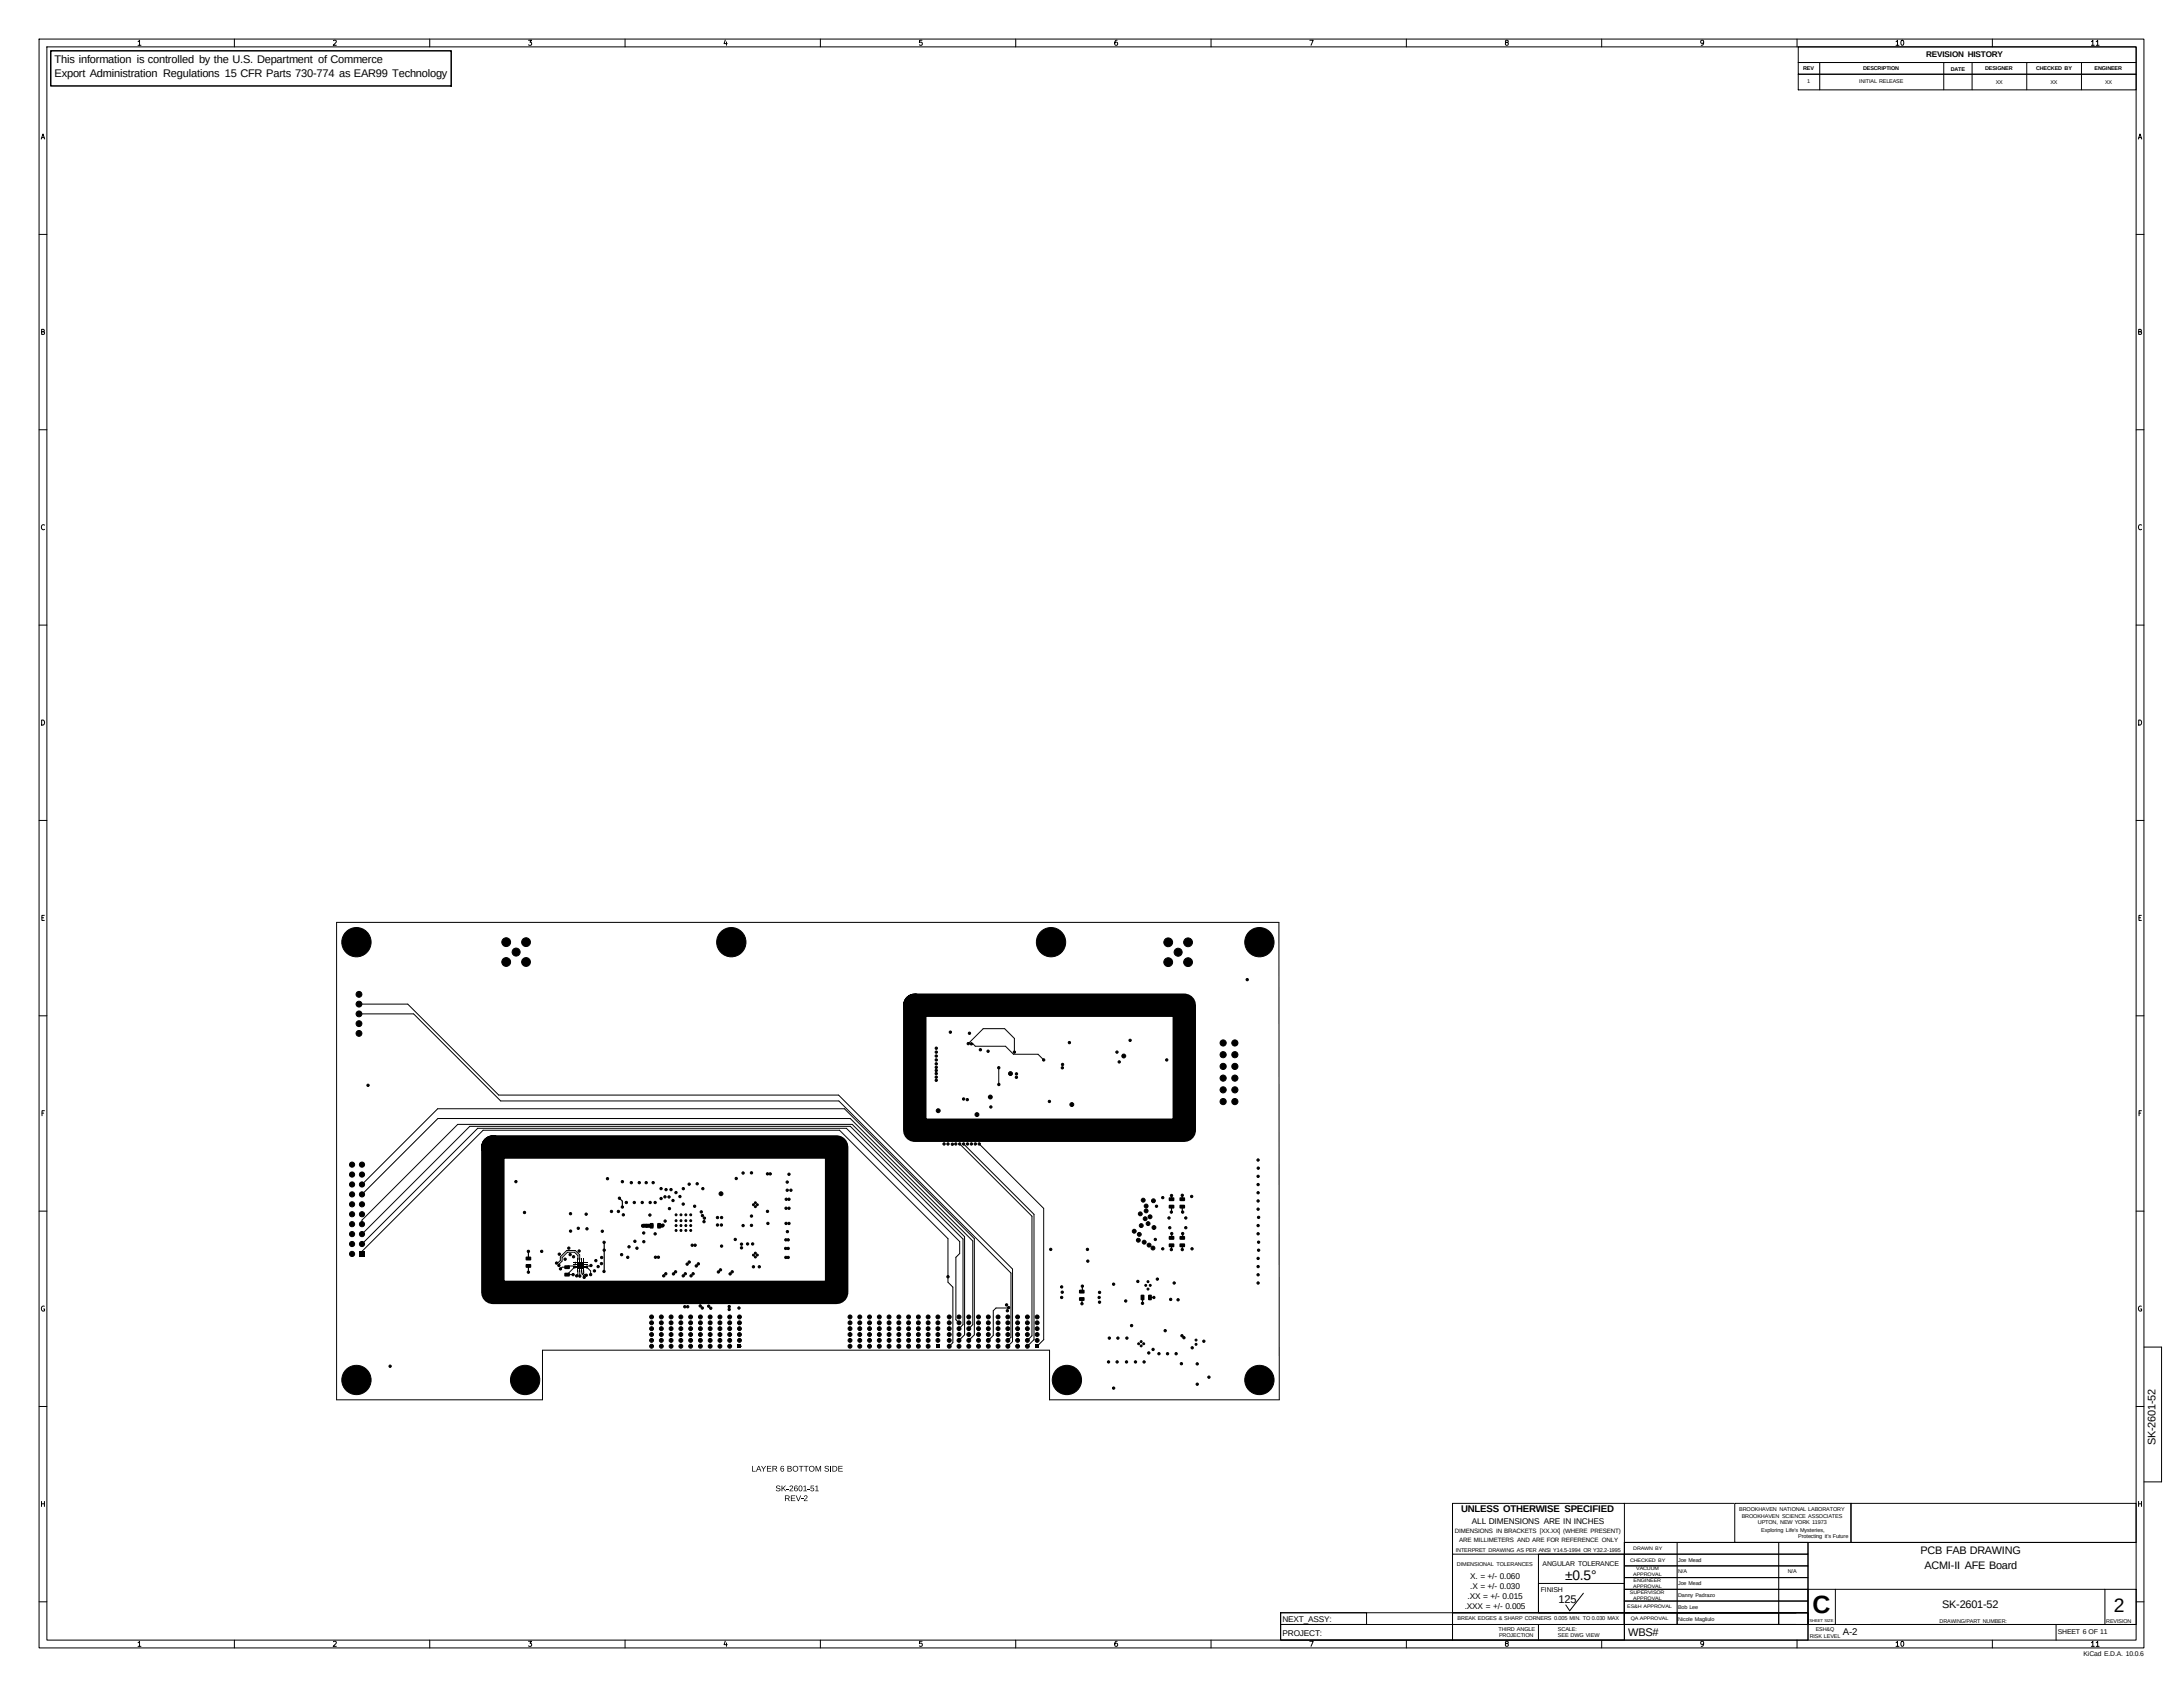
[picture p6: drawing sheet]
<svg xmlns="http://www.w3.org/2000/svg" width="559mm" height="432mm" viewBox="0 0 559 432" stroke-linecap="round" stroke-linejoin="round" font-family="sans-serif">
<defs><g id="words">
<text font-size="6.4" x="464" y="412.8">C</text>
<text font-size="5" x="541.1" y="412.6">2</text>
<text font-size="3.5" x="400.7" y="404.4">±0.5°</text>
<g font-size="2.8">
<text x="14" y="16.2">This information is controlled by the U.S. Department of Commerce</text>
<text x="14" y="19.6">Export Administration Regulations 15 CFR Parts 730-774 as EAR99 Technology</text>
<text x="551.8" y="369.9" transform="rotate(-90 551.8 369.9)">SK-2601-52</text>
<text x="491.6" y="397.8">PCB FAB DRAWING</text>
<text x="492.7" y="401.7">ACMI-II AFE Board</text>
<text x="398.9" y="410.2">125</text>
<text x="497.2" y="411.7">SK-2601-52</text>
<text x="416.8" y="418.7">WBS#</text>
</g>
<g font-size="2.5">
<text x="374" y="387.1">UNLESS OTHERWISE SPECIFIED</text>
<text x="471.7" y="418.6">A-2</text>
</g>
<g font-size="2.1">
<text x="493.1" y="14.6">REVISION HISTORY</text>
<text x="376.8" y="390">ALL DIMENSIONS ARE IN INCHES</text>
<text x="376.4" y="404.1">X. = +/- 0.060</text>
<text x="376.4" y="406.7">.X = +/- 0.030</text>
<text x="374.9" y="411.8">.XXX = +/- 0.005</text>
<text x="375.6" y="409.3">.XX = +/- 0.015</text>
<text x="328.3" y="415.2">NEXT_ASSY:</text>
<text x="328.3" y="418.7">PROJECT:</text>
</g>
<g font-size="1.8">
<text x="394.9" y="400.9">ANGULAR TOLERANCE</text>
<text x="394.4" y="407.4">FINISH</text>
<text x="526.7" y="418.2">SHEET 6 OF 11</text>
</g>
<text font-size="1.7" x="533.4" y="424">KiCad E.D.A. 10.0.6</text>
<g font-size="1.6">
<text x="372.4" y="392.3">DIMENSIONS IN BRACKETS [XX.XX] (WHERE PRESENT)</text>
<text x="373.5" y="394.8">ARE MILLIMETERS AND ARE FOR REFERENCE ONLY</text>
</g>
<g font-size="1.4">
<text x="461.6" y="17.8">REV</text>
<text x="476.9" y="17.8">DESCRIPTION</text>
<text x="508.2" y="17.8">DESIGNER</text>
<text x="521.2" y="17.8">CHECKED BY</text>
<text x="536.2" y="17.8">ENGINEER</text>
<text x="462.6" y="21.3">1</text>
<text x="475.9" y="21.3">INITIAL RELEASE</text>
<text x="499.3" y="18.1">DATE</text>
<text x="510.9" y="21.4">XX</text>
<text x="524.9" y="21.4">XX</text>
<text x="538.9" y="21.4">XX</text>
<text x="445.2" y="386.8">BROOKHAVEN NATIONAL LABORATORY</text>
<text x="445.8" y="388.5">BROOKHAVEN SCIENCE ASSOCIATES</text>
<text x="450" y="390.2">UPTON, NEW YORK 11973</text>
<text x="450.8" y="392">Exploring Life's Mysteries,</text>
<text x="460.3" y="393.7">Protecting it's Future</text>
<text x="372.6" y="397.2">INTERPRET DRAWING AS PER ANSI Y14.5-1994 OR Y32.2-1995</text>
<text x="373" y="400.7">DIMENSIONAL TOLERANCES</text>
<text x="429.6" y="399.7">Joe Mead</text>
<text x="429.6" y="402.7">N/A</text>
<text x="429.6" y="405.7">Joe Mead</text>
<text x="457.6" y="402.7">N/A</text>
<text x="429.6" y="408.7">Danny Padrazo</text>
<text x="429.6" y="411.7">Bob Lee</text>
<text x="373.1" y="414.7">BREAK EDGES &amp; SHARP CORNERS 0.005 MIN. TO 0.030 MAX</text>
<text x="383.6" y="417.4">THIRD ANGLE</text>
<text x="383.7" y="419.1">PROJECTION</text>
<text x="398.8" y="417.4">SCALE:</text>
<text x="398.8" y="419.1">SEE DWG VIEW</text>
<text x="429.6" y="414.8">Nicole Magliulo</text>
<text x="463.2" y="419.2">RISK LEVEL</text>
<text x="464.8" y="417.5">ESH&amp;Q</text>
<text x="496.5" y="415.3">DRAWING/PART NUMBER:</text>
<text x="539.2" y="415.3">REVISION</text>
</g>
<g font-size="1.3">
<text x="35" y="12">1</text>
<text x="85" y="12">2</text>
<text x="135" y="12">3</text>
<text x="185" y="12">4</text>
<text x="235" y="12">5</text>
<text x="285" y="12">6</text>
<text x="335" y="12">7</text>
<text x="385" y="12">8</text>
<text x="435" y="12">9</text>
<text x="485" y="12">10</text>
<text x="535" y="12">11</text>
<text x="10.3" y="36">A</text>
<text x="547.1" y="36">A</text>
<text x="10.2" y="86">B</text>
<text x="547" y="86">B</text>
<text x="10.2" y="136">C</text>
<text x="547" y="136">C</text>
<text x="10.2" y="186">D</text>
<text x="547" y="186">D</text>
<text x="10.3" y="236">E</text>
<text x="547.1" y="236">E</text>
<text x="10.3" y="286">F</text>
<text x="547.1" y="286">F</text>
<text x="10.2" y="336">G</text>
<text x="547" y="336">G</text>
<text x="10.2" y="386">H</text>
<text x="547" y="386">H</text>
<text x="417.3" y="399.7">CHECKED BY</text>
<text x="418.1" y="396.7">DRAWN BY</text>
<text x="418.8" y="401.9">VACUUM</text>
<text x="417.2" y="407.9">SUPERVISOR</text>
<text x="418.1" y="403.5">APPROVAL</text>
<text x="418.1" y="406.5">APPROVAL</text>
<text x="418.2" y="404.9">ENGINEER</text>
<text x="416.5" y="411.7">ES&amp;H APPROVAL</text>
<text x="418.1" y="409.5">APPROVAL</text>
<text x="417.5" y="414.7">QA APPROVAL</text>
<text x="35" y="421.8">1</text>
<text x="85" y="421.8">2</text>
<text x="135" y="421.8">3</text>
<text x="185" y="421.8">4</text>
<text x="235" y="421.8">5</text>
<text x="285" y="421.8">6</text>
<text x="335" y="421.8">7</text>
<text x="385" y="421.8">8</text>
<text x="435" y="421.8">9</text>
<text x="485" y="421.8">10</text>
<text x="535" y="421.8">11</text>
</g>
<text font-size="1.1" x="463.2" y="415.2">SHEET SIZE</text>
</g></defs>
<g fill="none" stroke="#000" stroke-width=".26">
<path d="M10 10h538.8v411.8h-538.8zM12 12h534.8v407.8h-534.8zM60 10v2M110 10v2M160 10v2M210 10v2M260 10v2M310 10v2M360 10v2M410 10v2M460 10v2M460.3 12h86.5v4h-86.5z"/>
<path d="M460.3 16h86.5v3h-86.5zM460.3 19h86.5v4h-86.5zM465.8 16v7M497.6 16v7M504.8 16v7M510 10v2M518.8 16v7M532.8 16v7M10 60h2M546.8 60h2M10 110h2M546.8 110h2"/>
<path d="M10 160h2M546.8 160h2M10 210h2M546.8 210h2M86.2 236.1h241.2l.1 122.2h-58.8v-12.7h-129.8v12.7h-52.7zM10 260h2M91.9 257h12.5l23.3 23.3h87l44.5 44.5v18.6l-1.2 1.2M91.9 259.5h14l22.3 22.3h86.5l44.1 44.1v16.4l-.8 .8M546.8 260h2M247.9 267.1l3.8-3.8h5.5l2.5 2.5v3.5M248.7 267.2h.3l.7 .6h7.7l2 2h6.3l1.5 1.5M255.7 273.3v4.3"/>
<path d="M272 273.3h-.1M245.7 292.8l18.5 18.5v30.6l-1.2 1.2M246.7 292.8l18 18v32.1l-1.7 1.7M250.7 292.8l16.5 16.5v33.6l-1.7 1.7M10 310h2M92.7 313.3v-1l24.5-24.5h101l28.7 28.7v25.2l-1.4 1.4M92.7 318.4l29.6-29.6h94.4l29 29v3l-1 1v16l.8 .8M92.7 315.9l27.5-27.6h97.5l28.8 28.8v22l-1 1M92.7 305.7l19.4-19.4h105.6l31.3 31.3v21.5l-1 1M92.7 303.2l19.3-19.4h104.2l33.2 33.2v24.7l-1.4 1.4M546.8 310h2M92.7 321v-.7l31-31h91.2l27.8 27.7v11.2l1.2 1.2v14.3l-.9 .9"/>
<path d="M146.7 326.2h.1M147.3 324h-1.8l-.3 .3h-1.3l-.4 .5M147.3 324.5h-.4l-1.7 1.7h1.5M147.3 323v.5M147.9 325.2v1.1l-.3 .3M147.9 322.4v-1l-.8-.9h-1.8l-1.4 1.4v.9l-.8 .8v.3M147.9 322.1h.1M148.4 322.4v-1.2l-1.1-1.1h-2.2l-1.7 1.6v.9l-.6 .7h-.3M148.4 322.4h.1M148.4 322.1h.1M148.4 326.6h.1M148.4 325.2v1.4"/>
<path d="M148.9 325.2a1.63 1.63 0 0 0 .6 1.4v.3M149.4 325.2l-.1 .8 .5 .4h.3M150.1 324.5h.3l.8 .8v.9M151.3 323.9l-1.2 .1M258.2 334.7l-3.2 .1-.7 .7v6.3l-1.3 1.3M294.4 332.1h1M176.8 340.1h.3M186.8 344.6h.2M189.3 344.6h.5M548.8 344.8h4.5v34.5h-4.5M10 360h2M546.8 360h2"/>
<path d="M371.8 397.8h44v15h-44zM371.8 384.8h44v35h-44zM393.8 397.8h22v15h-22zM415.8 397.8h47v3h-47zM415.8 394.8h47v25h-47zM415.8 394.8h47v3h-47zM415.8 384.8h28M429.3 394.8v21M444.1 384.8h29.7v10h-29.7zM455.3 394.8v21M462.8 394.8h84M473.8 384.8h73v10h-73z"/>
<path d="M10 410h2M60 419.8v2M110 419.8v2M160 419.8v2M210 419.8v2M260 419.8v2M310 419.8v2M327.8 412.8h44v7h-44zM327.8 415.8h44v4h-44zM327.8 412.8h22v3h-22zM360 419.8v2M371.8 412.8h44v7h-44z"/>
<path d="M371.8 412.8h44v3h-44zM393.8 405.3h22v7.5h-22zM393.8 415.8v4M405.3 407.8l-3.5 4.5-1-1.5M410 419.8v2M415.8 412.8h47v3h-47zM415.8 403.8h47v3h-47zM415.8 409.8h47v3h-47zM415.8 406.8h47v3h-47zM415.8 400.8h47v3h-47zM415.8 415.8h44M415.8 412.8h44"/>
<path d="M429.3 412.8h26v3h-26zM460 419.8v2M462.8 406.8h84v9h-84zM462.8 415.8v4M469.8 406.8v9M478.8 415.8h68M510 419.8v2M526.3 415.8v4M538.8 406.8v9M546.8 410h2"/>
</g>
<path d="M13 13h102.5v9h-102.5z" fill="none" stroke="#000" stroke-width=".38"/>
<path d="M234.2 257.3h69v32h-69zM126.2 293.6h88v37.2h-88z" fill="none" stroke="#000" stroke-width="6"/>
<g fill="#000">
<path d="M166.4 313.1l.7-.1 .2 .2v1l-.1 .3-.9-.2zM168.3 313.1l.7-.1 .2 .2v1l-.1 .3-.9-.2zM299.2 308.4h1.3l.1 .8-.2 .1h-1.1l-.1-.2zM299.2 306.5h1.3l.1 .8-.2 .1h-1.1l-.1-.2zM299.2 316.4h1.3l.1 .8-.2 .1h-1.1l-.1-.2zM299.2 318.3h1.3l.1 .8-.2 .1h-1.1l-.1-.2zM302 308.4h1.2l.1 .8-.2 .1h-1l-.2-.2zM302 306.5h1.2l.1 .8-.2 .1h-1l-.2-.2zM302 316.4h1.2l.1 .8-.2 .1h-1l-.2-.2zM302 318.3h1.2l.1 .8-.2 .1h-1l-.2-.2zM92 320.3h1.3v1.3h-1.3zM134.6 321.7l1.2-.1 .2 .9-.3 .1h-1l-.2-.2z"/>
<path d="M134.6 323.6l1.2-.1 .2 .9-.3 .1h-1l-.2-.2zM144.5 325.8h1.2l.2 .8-.3 .1h-1l-.2-.2zM144.5 323.9h1.2l.2 .8-.3 .1h-1l-.2-.2zM146.9 324.4h.8v.3h-.8zM146.9 323.9h.8v.3h-.8zM146.9 323.4h.8v.3h-.8zM146.9 322.9h.8v.3h-.8zM147.8 323h1.7v1.6h-1.7zM147.8 322h.2v.8h-.2zM147.8 324.8h.2v.8h-.2zM148.3 322h.2v.8h-.2zM148.3 324.8h.2v.8h-.2z"/>
<path d="M148.8 322h.2v.8h-.2zM148.8 324.8h.2v.8h-.2zM149.3 322h.2v.8h-.2zM149.3 324.8h.2v.8h-.2zM149.7 322.9h.8v.3h-.8zM149.7 323.4h.8v.3h-.8zM149.7 323.9h.8v.3h-.8zM149.7 324.4h.8v.3h-.8zM276.3 330.2l1.2-.1 .1 .8-.2 .2h-1.1l-.1-.3zM276.3 332.1l1.2-.1 .1 .8-.2 .2h-1.1l-.1-.3zM292 331.4h.7l.2 .1 .1 1.1-.2 .2-.8-.1zM293.9 331.4h.7l.2 .1 .1 1.1-.2 .2-.8-.1z"/>
<path d="M188.8 344.1h1v1h-1zM239.6 344.1h1v1h-1zM265 344.1h1v1h-1zM192.5 375.2h.2v1.3h.7v.2h-.9zM194.1 375.2h.2l.6 1.5h-.2l-.2-.5h-.6l-.2 .5h-.2l.3-.6h.7l-.3-.7-.3 .7h-.1zM194.8 375.2h.2l.5 .7 .4-.7h.2l-.5 .9v.6h-.2v-.6zM196.3 375.2h1.1v.2h-.9v.4h.9v.2h-.9v.5h1v.2h-1.2zM197.7 375.2l1.1 .2 .1 .4-.3 .2 .4 .7h-.3l-.3-.6h-.5v.6h-.2v-.8h.8l.2-.3-.1-.2h-.7v.5h-.2zM200 375.3l.4-.1 .3 .3-.6-.1-.2 .5a.49 .49 0 0 1 .8 .3 .49 .49 0 0 1-.5 .6 .49 .49 0 0 1-.4-.7h.2a.31 .31 0 0 0 .4 .3 .31 .31 0 0 0 .1-.5 .31 .31 0 0 0-.5 .2h-.2zM201.6 375.2l1 .2v.3l-.3 .2 .4 .3-.1 .3-1 .2v-.2h.8l.1-.3-.1-.2h-.6v.5h-.2v-.7h.7l.1-.2-.1-.2h-.5v.4h-.2zM203.1 375.4a.74 .74 0 0 1 1.2 .1 .74 .74 0 0 1-.4 1.1 .74 .74 0 0 1-1-.7h.2a.53 .53 0 0 0 .8 .5 .53 .53 0 0 0 0-.9 .53 .53 0 0 0-.8 .3l-.2 .1zM204.5 375.2h1.2v.2h-.5v1.3h-.2v-1.3h-.5z"/>
<path d="M205.8 375.2h1.2v.2h-.5v1.3h-.2v-1.3h-.5zM207.3 375.4a.74 .74 0 0 1 1.1 .1 .74 .74 0 0 1-.4 1.1 .74 .74 0 0 1-.9-.7h.2a.53 .53 0 0 0 .7 .5 .53 .53 0 0 0 .1-.9 .53 .53 0 0 0-.8 .3l-.2 .1zM208.8 375.2h.2l.5 1.2 .4-1.2h.3v1.5h-.2v-1.3l-.5 1.3-.6-1.3v1.3h-.1zM211.2 375.3l.7-.1 .3 .3-.2 .1a.31 .31 0 0 0-.4-.3 .31 .31 0 0 0-.1 .5h.2a.47 .47 0 0 1 .5 .6 .47 .47 0 0 1-.7 .3l-.4-.2-.1-.2h.2a.37 .37 0 0 0 .5 .3 .37 .37 0 0 0 .2-.5l-.7-.3zM212.5 375.2h.2v1.5h-.2zM213.1 375.2h.5a.72 .72 0 0 1 .7 .7 .72 .72 0 0 1-.7 .8h-.5v-.2h.5a.56 .56 0 0 0 .5-.6 .56 .56 0 0 0-.5-.5h-.3v1.1h-.2zM214.6 375.2h1.1v.2h-.9v.4h.8v.2h-.8v.5h.9v.2h-1.1zM198.7 380.4l.7-.1 .4 .3h-.2a.31 .31 0 0 0-.5-.3 .31 .31 0 0 0 0 .5l.1 .1a.47 .47 0 0 1 .6 .5 .47 .47 0 0 1-.8 .3l-.3-.2-.1-.1 .2-.1a.37 .37 0 0 0 .4 .3 .37 .37 0 0 0 .3-.5l-.7-.2zM200.1 380.3h.2v.7l.7-.7h.2l-.6 .6 .7 .8h-.3l-.6-.7-.1 .1v.6h-.2zM201.4 381.1h.5v.1h-.5zM200.9 382.8l1.1 .1 .1 .5-.3 .2 .4 .6h-.2l-.4-.6h-.5v.6h-.2v-.7h.8l.2-.3-.1-.2-.7-.1v.6h-.2zM202.2 380.4a.5 .5 0 0 1 .8 .1 .5 .5 0 0 1-.4 .7l-.3 .3h.7v.2h-.9l.6-.8a.29 .29 0 0 0 0-.5 .29 .29 0 0 0-.4 .2h-.2z"/>
<path d="M202.4 382.8h1.1v.1h-.9v.5h.9v.2h-.9v.5h1v.1h-1.2zM203.5 380.4l.4-.2 .3 .3-.6-.1-.2 .6a.49 .49 0 0 1 .8 .2 .49 .49 0 0 1-.5 .6 .49 .49 0 0 1-.4-.6h.2a.31 .31 0 0 0 .4 .3 .31 .31 0 0 0 .1-.6 .31 .31 0 0 0-.5 .2l-.2 .1zM203.7 382.8h.2l.5 1.2 .5-1.2h.2l-.6 1.4h-.2zM204.6 380.4l.1-.1a.71 .71 0 0 1 .7 .7 .71 .71 0 0 1-.7 .7l-.3-.4v-.3h.2a.38 .38 0 0 0 .3 .6 .38 .38 0 0 0 .3-.6 .38 .38 0 0 0-.3-.6 .38 .38 0 0 0-.3 .6h-.2zM205.1 383.6h.5v.1h-.5zM205.7 380.5l.5-.2v1.2h.4v.2h-1v-.2h.4v-1.1l-.3 .3zM205.9 382.9a.5 .5 0 0 1 .8 .1 .5 .5 0 0 1-.4 .7l-.3 .4h.7v.1h-.9l.6-.8a.29 .29 0 0 0 0-.4 .29 .29 0 0 0-.4 .1h-.2zM206.7 381.1h.6v.1h-.6zM207.5 380.3h.8v.1h-.6v.5a.49 .49 0 0 1 .7 .2 .49 .49 0 0 1-.3 .7 .49 .49 0 0 1-.7-.4h.2a.33 .33 0 0 0 .5 .1 .33 .33 0 0 0 .1-.5 .33 .33 0 0 0-.5 0h-.2zM208.7 380.5l.5-.2v1.2h.4v.2h-.9v-.2h.3v-1.1l-.3 .3z"/>
</g>
<g fill="#000" stroke="#000" stroke-width=".26">
<circle cx="91.2" cy="241.2" r="3.7"/>
<circle cx="91.9" cy="259.5" r=".75"/>
<circle cx="91.9" cy="254.5" r=".75"/>
<circle cx="91.9" cy="257" r=".75"/>
<circle cx="129.6" cy="241.2" r="1.12"/>
<circle cx="129.6" cy="246.2" r="1.12"/>
<circle cx="132.1" cy="243.7" r="1.03"/>
<circle cx="134.7" cy="246.2" r="1.12"/>
<circle cx="134.7" cy="241.2" r="1.12"/>
<circle cx="187.2" cy="241.2" r="3.7"/>
<circle cx="234.2" cy="257.3" r="1.9"/>
<circle cx="268.7" cy="257.3" r="1.9"/>
<circle cx="269" cy="241.2" r="3.8"/>
<circle cx="299" cy="241.2" r="1.12"/>
<circle cx="299" cy="246.3" r="1.12"/>
<circle cx="301.6" cy="243.7" r="1.03"/>
<circle cx="303.3" cy="257.3" r="1.9"/>
<circle cx="304.1" cy="246.3" r="1.12"/>
<circle cx="304.1" cy="241.2" r="1.12"/>
<circle cx="319.3" cy="250.7" r=".3"/>
<circle cx="322.4" cy="241.2" r="3.8"/>
<circle cx="91.9" cy="264.5" r=".75"/>
<circle cx="91.9" cy="262" r=".75"/>
<circle cx="94.2" cy="277.8" r=".3"/>
<circle cx="239.7" cy="276.5" r=".3"/>
<circle cx="239.7" cy="275.7" r=".3"/>
<circle cx="239.7" cy="274.8" r=".3"/>
<circle cx="239.7" cy="274" r=".3"/>
<circle cx="239.7" cy="273.2" r=".3"/>
<circle cx="239.7" cy="272.3" r=".3"/>
<circle cx="239.7" cy="271.3" r=".3"/>
<circle cx="239.7" cy="270.3" r=".3"/>
<circle cx="239.7" cy="269.3" r=".3"/>
<circle cx="239.7" cy="268.3" r=".3"/>
<circle cx="243.3" cy="264.2" r=".3"/>
<circle cx="247.9" cy="267.1" r=".3"/>
<circle cx="248.2" cy="264.5" r=".3"/>
<circle cx="248.7" cy="267.2" r=".3"/>
<circle cx="251" cy="268.7" r=".3"/>
<circle cx="252.9" cy="269.1" r=".3"/>
<circle cx="255.7" cy="273.3" r=".3"/>
<circle cx="255.7" cy="277.6" r=".3"/>
<circle cx="258.7" cy="274.8" r=".5"/>
<circle cx="259.7" cy="269.3" r=".3"/>
<circle cx="260.2" cy="275.7" r=".3"/>
<circle cx="260.2" cy="274.9" r=".3"/>
<circle cx="267.2" cy="271.3" r=".3"/>
<circle cx="271.9" cy="273.3" r=".3"/>
<circle cx="272" cy="272.5" r=".3"/>
<circle cx="273.7" cy="266.9" r=".3"/>
<circle cx="285.9" cy="269.3" r=".3"/>
<circle cx="286.5" cy="271.8" r=".3"/>
<circle cx="287.7" cy="270.3" r=".5"/>
<circle cx="289.3" cy="266.3" r=".3"/>
<circle cx="298.7" cy="271.3" r=".3"/>
<circle cx="313.1" cy="279" r=".79"/>
<circle cx="313.1" cy="276" r=".79"/>
<circle cx="313.1" cy="273" r=".79"/>
<circle cx="313.1" cy="267" r=".79"/>
<circle cx="313.1" cy="270" r=".79"/>
<circle cx="316.1" cy="279" r=".79"/>
<circle cx="316.1" cy="276" r=".79"/>
<circle cx="316.1" cy="273" r=".79"/>
<circle cx="316.1" cy="267" r=".79"/>
<circle cx="316.1" cy="270" r=".79"/>
<circle cx="90.1" cy="298.1" r=".66"/>
<circle cx="92.7" cy="298.1" r=".66"/>
<circle cx="126.2" cy="293.6" r="1.9"/>
<circle cx="170.2" cy="293.6" r="1.9"/>
<circle cx="214.1" cy="293.5" r="1.9"/>
<circle cx="234.2" cy="289.3" r="1.9"/>
<circle cx="240.2" cy="284.3" r=".5"/>
<circle cx="241.7" cy="292.8" r=".3"/>
<circle cx="242.7" cy="292.8" r=".3"/>
<circle cx="243.8" cy="292.9" r=".3"/>
<circle cx="244.7" cy="292.8" r=".3"/>
<circle cx="245.7" cy="292.8" r=".3"/>
<circle cx="246.7" cy="292.8" r=".3"/>
<circle cx="246.7" cy="281.3" r=".3"/>
<circle cx="247.6" cy="281.5" r=".3"/>
<circle cx="247.7" cy="292.8" r=".3"/>
<circle cx="248.7" cy="292.8" r=".3"/>
<circle cx="249.7" cy="292.8" r=".3"/>
<circle cx="250.1" cy="285.3" r=".5"/>
<circle cx="250.7" cy="292.8" r=".3"/>
<circle cx="253.5" cy="280.8" r=".5"/>
<circle cx="253.6" cy="283.3" r=".3"/>
<circle cx="268.6" cy="281.9" r=".3"/>
<circle cx="268.7" cy="289.3" r="1.9"/>
<circle cx="274.4" cy="282.7" r=".5"/>
<circle cx="303.3" cy="289.3" r="1.9"/>
<circle cx="313.1" cy="282" r=".79"/>
<circle cx="316.1" cy="282" r=".79"/>
<circle cx="322" cy="296.9" r=".3"/>
<circle cx="322.1" cy="299" r=".3"/>
<circle cx="90.1" cy="305.7" r=".66"/>
<circle cx="90.1" cy="300.6" r=".66"/>
<circle cx="90.1" cy="318.4" r=".66"/>
<circle cx="90.1" cy="315.9" r=".66"/>
<circle cx="90.1" cy="313.3" r=".66"/>
<circle cx="90.1" cy="310.8" r=".66"/>
<circle cx="90.1" cy="308.3" r=".66"/>
<circle cx="90.1" cy="303.2" r=".66"/>
<circle cx="92.7" cy="305.7" r=".66"/>
<circle cx="92.7" cy="300.6" r=".66"/>
<circle cx="92.7" cy="310.8" r=".66"/>
<circle cx="92.7" cy="315.9" r=".66"/>
<circle cx="92.7" cy="313.3" r=".66"/>
<circle cx="92.7" cy="308.3" r=".66"/>
<circle cx="92.7" cy="318.4" r=".66"/>
<circle cx="92.7" cy="303.2" r=".66"/>
<circle cx="132.1" cy="302.4" r=".3"/>
<circle cx="134.3" cy="310.3" r=".3"/>
<circle cx="145.6" cy="319.5" r=".3"/>
<circle cx="146" cy="310.7" r=".3"/>
<circle cx="146.1" cy="315.1" r=".3"/>
<circle cx="148" cy="314.4" r=".3"/>
<circle cx="150" cy="310.8" r=".3"/>
<circle cx="150.3" cy="314.5" r=".3"/>
<circle cx="154.2" cy="315.1" r=".3"/>
<circle cx="154.6" cy="318" r=".3"/>
<circle cx="154.7" cy="320" r=".3"/>
<circle cx="155.5" cy="301.7" r=".3"/>
<circle cx="156.5" cy="310.1" r=".3"/>
<circle cx="158.3" cy="310.1" r=".3"/>
<circle cx="158.6" cy="306.7" r=".3"/>
<circle cx="159.3" cy="308.9" r=".3"/>
<circle cx="159.3" cy="302.5" r=".3"/>
<circle cx="159.6" cy="310.9" r=".3"/>
<circle cx="160.3" cy="307.8" r=".3"/>
<circle cx="161" cy="319.1" r=".3"/>
<circle cx="161.6" cy="302.7" r=".3"/>
<circle cx="162.4" cy="307.8" r=".3"/>
<circle cx="162.5" cy="317.7" r=".3"/>
<circle cx="163" cy="319.5" r=".3"/>
<circle cx="163.6" cy="302.7" r=".3"/>
<circle cx="164.4" cy="307.8" r=".3"/>
<circle cx="164.6" cy="313.7" r=".3"/>
<circle cx="164.8" cy="315.6" r=".3"/>
<circle cx="164.8" cy="317.8" r=".3"/>
<circle cx="165.4" cy="302.7" r=".3"/>
<circle cx="165.6" cy="313.7" r=".3"/>
<circle cx="166.4" cy="311" r=".3"/>
<circle cx="166.4" cy="307.8" r=".3"/>
<circle cx="167.2" cy="302.7" r=".3"/>
<circle cx="167.7" cy="315.8" r=".3"/>
<circle cx="167.7" cy="307.8" r=".3"/>
<circle cx="169.2" cy="306.8" r=".3"/>
<circle cx="169.2" cy="304.2" r=".3"/>
<circle cx="169.7" cy="313.6" r=".3"/>
<circle cx="170.2" cy="306.3" r=".3"/>
<circle cx="170.3" cy="312.5" r=".3"/>
<circle cx="170.5" cy="304.5" r=".3"/>
<circle cx="171.3" cy="306.4" r=".3"/>
<circle cx="171.4" cy="309.3" r=".3"/>
<circle cx="171.8" cy="304.5" r=".3"/>
<circle cx="172.3" cy="307.3" r=".3"/>
<circle cx="173" cy="305.3" r=".3"/>
<circle cx="173.1" cy="314.9" r=".25"/>
<circle cx="173.1" cy="310.9" r=".25"/>
<circle cx="173.1" cy="312.4" r=".25"/>
<circle cx="173.1" cy="313.7" r=".25"/>
<circle cx="174" cy="306.3" r=".3"/>
<circle cx="174.3" cy="314.9" r=".25"/>
<circle cx="174.3" cy="310.9" r=".25"/>
<circle cx="174.3" cy="312.4" r=".25"/>
<circle cx="174.3" cy="313.7" r=".25"/>
<circle cx="174.9" cy="308.2" r=".3"/>
<circle cx="174.9" cy="304.2" r=".3"/>
<circle cx="175.6" cy="314.9" r=".25"/>
<circle cx="175.6" cy="310.9" r=".25"/>
<circle cx="175.6" cy="312.4" r=".25"/>
<circle cx="175.6" cy="313.7" r=".25"/>
<circle cx="176.4" cy="303.1" r=".3"/>
<circle cx="176.8" cy="314.9" r=".25"/>
<circle cx="176.8" cy="310.9" r=".25"/>
<circle cx="176.8" cy="312.4" r=".25"/>
<circle cx="176.8" cy="313.7" r=".25"/>
<circle cx="177.2" cy="318.7" r=".3"/>
<circle cx="177.8" cy="308.7" r=".3"/>
<circle cx="177.9" cy="318.7" r=".3"/>
<circle cx="178.5" cy="303" r=".3"/>
<circle cx="179.5" cy="310.2" r=".3"/>
<circle cx="179.8" cy="311.1" r=".3"/>
<circle cx="179.9" cy="304.2" r=".3"/>
<circle cx="180.2" cy="312.7" r=".3"/>
<circle cx="180.3" cy="311.8" r=".3"/>
<circle cx="183.7" cy="311.6" r=".3"/>
<circle cx="183.7" cy="313.5" r=".3"/>
<circle cx="184.6" cy="305.5" r=".5"/>
<circle cx="184.7" cy="313.5" r=".3"/>
<circle cx="184.7" cy="311.6" r=".3"/>
<circle cx="184.7" cy="318.9" r=".3"/>
<circle cx="188.2" cy="317.2" r=".3"/>
<circle cx="188.5" cy="301.6" r=".3"/>
<circle cx="189.8" cy="318.4" r=".3"/>
<circle cx="189.8" cy="319.4" r=".3"/>
<circle cx="190.2" cy="313.7" r=".3"/>
<circle cx="190.2" cy="300.2" r=".3"/>
<circle cx="191.4" cy="318.4" r=".3"/>
<circle cx="192.4" cy="311.3" r=".3"/>
<circle cx="192.4" cy="313.6" r=".3"/>
<circle cx="192.4" cy="300.2" r=".3"/>
<circle cx="192.7" cy="318.4" r=".3"/>
<circle cx="192.9" cy="308.4" r=".25"/>
<circle cx="193.4" cy="308.9" r=".25"/>
<circle cx="193.4" cy="307.9" r=".25"/>
<circle cx="193.9" cy="308.4" r=".25"/>
<circle cx="196.5" cy="300.5" r=".3"/>
<circle cx="196.5" cy="310.1" r=".3"/>
<circle cx="196.6" cy="313.1" r=".3"/>
<circle cx="197.2" cy="300.5" r=".3"/>
<circle cx="201.1" cy="319.5" r=".3"/>
<circle cx="201.2" cy="317.3" r=".3"/>
<circle cx="201.2" cy="313.1" r=".3"/>
<circle cx="201.2" cy="309.3" r=".3"/>
<circle cx="201.3" cy="307" r=".3"/>
<circle cx="201.5" cy="302.6" r=".3"/>
<circle cx="201.5" cy="304.6" r=".3"/>
<circle cx="201.6" cy="315.2" r=".3"/>
<circle cx="201.8" cy="317.3" r=".3"/>
<circle cx="201.8" cy="319.5" r=".3"/>
<circle cx="202" cy="300.6" r=".3"/>
<circle cx="202" cy="313.1" r=".3"/>
<circle cx="202" cy="309.3" r=".3"/>
<circle cx="202" cy="307" r=".3"/>
<circle cx="202.5" cy="304.6" r=".3"/>
<circle cx="269" cy="319.8" r=".3"/>
<circle cx="278.4" cy="319.8" r=".3"/>
<circle cx="290.3" cy="315.1" r=".5"/>
<circle cx="291.4" cy="317.4" r=".5"/>
<circle cx="291.6" cy="315.9" r=".5"/>
<circle cx="291.9" cy="310.7" r=".5"/>
<circle cx="292.1" cy="313.7" r=".5"/>
<circle cx="292.6" cy="307.2" r=".5"/>
<circle cx="292.9" cy="317.9" r=".5"/>
<circle cx="293.1" cy="311.9" r=".5"/>
<circle cx="293.4" cy="309.9" r=".5"/>
<circle cx="293.4" cy="308.7" r=".5"/>
<circle cx="293.9" cy="313.2" r=".5"/>
<circle cx="294.1" cy="318.7" r=".5"/>
<circle cx="294.4" cy="311.4" r=".5"/>
<circle cx="295.1" cy="319.4" r=".5"/>
<circle cx="295.3" cy="307.3" r=".5"/>
<circle cx="295.4" cy="314.2" r=".5"/>
<circle cx="295.7" cy="317.2" r=".3"/>
<circle cx="296" cy="308.7" r=".3"/>
<circle cx="297.6" cy="306.5" r=".3"/>
<circle cx="297.6" cy="319.6" r=".3"/>
<circle cx="299.2" cy="311.7" r=".3"/>
<circle cx="299.4" cy="314.2" r=".3"/>
<circle cx="299.8" cy="319.8" r=".3"/>
<circle cx="299.8" cy="310.2" r=".3"/>
<circle cx="299.9" cy="306" r=".3"/>
<circle cx="299.9" cy="315.7" r=".3"/>
<circle cx="302.6" cy="319.8" r=".3"/>
<circle cx="302.6" cy="305.9" r=".3"/>
<circle cx="302.7" cy="310.2" r=".3"/>
<circle cx="302.7" cy="315.7" r=".3"/>
<circle cx="303.5" cy="314.2" r=".3"/>
<circle cx="303.5" cy="311.7" r=".3"/>
<circle cx="305" cy="306.2" r=".3"/>
<circle cx="305.1" cy="319.6" r=".3"/>
<circle cx="322" cy="307.4" r=".3"/>
<circle cx="322" cy="301.1" r=".3"/>
<circle cx="322" cy="305.3" r=".3"/>
<circle cx="322" cy="315.8" r=".3"/>
<circle cx="322" cy="313.7" r=".3"/>
<circle cx="322" cy="309.5" r=".3"/>
<circle cx="322" cy="303.2" r=".3"/>
<circle cx="322.2" cy="320" r=".3"/>
<circle cx="322.2" cy="311.6" r=".3"/>
<circle cx="322.2" cy="317.9" r=".3"/>
<circle cx="90.1" cy="321" r=".66"/>
<circle cx="126.2" cy="330.5" r="1.9"/>
<circle cx="135.3" cy="325.6" r=".3"/>
<circle cx="135.3" cy="320.3" r=".3"/>
<circle cx="138.7" cy="320.3" r=".3"/>
<circle cx="142.5" cy="323.3" r=".3"/>
<circle cx="143.1" cy="323.9" r=".3"/>
<circle cx="143.2" cy="321" r=".3"/>
<circle cx="143.5" cy="324.8" r=".3"/>
<circle cx="144.7" cy="322.3" r=".3"/>
<circle cx="145.9" cy="321.1" r=".3"/>
<circle cx="146.7" cy="326.2" r=".3"/>
<circle cx="146.8" cy="321.7" r=".3"/>
<circle cx="147.6" cy="326.6" r=".3"/>
<circle cx="148.2" cy="320.2" r=".3"/>
<circle cx="148.4" cy="326.6" r=".3"/>
<circle cx="149.5" cy="326.9" r=".3"/>
<circle cx="150.1" cy="326.4" r=".3"/>
<circle cx="151.2" cy="326.2" r=".3"/>
<circle cx="151.3" cy="323.9" r=".3"/>
<circle cx="152.2" cy="325.3" r=".3"/>
<circle cx="152.5" cy="322.7" r=".3"/>
<circle cx="153.1" cy="324.2" r=".3"/>
<circle cx="154" cy="323.4" r=".3"/>
<circle cx="154" cy="321.9" r=".3"/>
<circle cx="154.6" cy="325.4" r=".3"/>
<circle cx="159.1" cy="321.1" r=".3"/>
<circle cx="160.7" cy="321.8" r=".3"/>
<circle cx="166.8" cy="338.6" r=".5"/>
<circle cx="166.8" cy="337.1" r=".5"/>
<circle cx="167.8" cy="321.8" r=".3"/>
<circle cx="168.5" cy="321.8" r=".3"/>
<circle cx="169.3" cy="338.6" r=".5"/>
<circle cx="169.3" cy="337.1" r=".5"/>
<circle cx="169.9" cy="326.6" r=".3"/>
<circle cx="170.2" cy="330.8" r="1.9"/>
<circle cx="170.4" cy="326" r=".3"/>
<circle cx="171.8" cy="338.6" r=".5"/>
<circle cx="171.8" cy="337.1" r=".5"/>
<circle cx="172.4" cy="326.1" r=".3"/>
<circle cx="172.9" cy="325.5" r=".3"/>
<circle cx="174.3" cy="338.6" r=".5"/>
<circle cx="174.3" cy="337.1" r=".5"/>
<circle cx="174.9" cy="326.6" r=".3"/>
<circle cx="175.3" cy="334.5" r=".3"/>
<circle cx="175.4" cy="326" r=".3"/>
<circle cx="175.9" cy="323.6" r=".3"/>
<circle cx="176" cy="334.5" r=".3"/>
<circle cx="176.4" cy="323" r=".3"/>
<circle cx="176.8" cy="338.6" r=".5"/>
<circle cx="176.8" cy="337.1" r=".5"/>
<circle cx="176.9" cy="326.6" r=".3"/>
<circle cx="177.4" cy="326" r=".3"/>
<circle cx="178.2" cy="324" r=".3"/>
<circle cx="178.8" cy="323.5" r=".3"/>
<circle cx="179.2" cy="334.3" r=".3"/>
<circle cx="179.3" cy="338.6" r=".5"/>
<circle cx="179.3" cy="337.1" r=".5"/>
<circle cx="179.8" cy="334.8" r=".3"/>
<circle cx="181.4" cy="334.3" r=".3"/>
<circle cx="181.8" cy="338.6" r=".5"/>
<circle cx="181.8" cy="337.1" r=".5"/>
<circle cx="181.9" cy="334.9" r=".3"/>
<circle cx="183.9" cy="325.6" r=".3"/>
<circle cx="184.3" cy="338.6" r=".5"/>
<circle cx="184.3" cy="337.1" r=".5"/>
<circle cx="184.4" cy="325" r=".3"/>
<circle cx="186.7" cy="334.4" r=".3"/>
<circle cx="186.7" cy="335.2" r=".3"/>
<circle cx="186.8" cy="338.6" r=".5"/>
<circle cx="186.8" cy="337.1" r=".5"/>
<circle cx="186.9" cy="326.1" r=".3"/>
<circle cx="187.4" cy="325.5" r=".3"/>
<circle cx="189.2" cy="334.8" r=".3"/>
<circle cx="189.3" cy="338.6" r=".5"/>
<circle cx="189.3" cy="337.1" r=".5"/>
<circle cx="192.9" cy="324.2" r=".3"/>
<circle cx="192.9" cy="321.2" r=".25"/>
<circle cx="193.4" cy="320.7" r=".25"/>
<circle cx="193.4" cy="321.7" r=".25"/>
<circle cx="193.9" cy="321.2" r=".25"/>
<circle cx="194.4" cy="324.2" r=".3"/>
<circle cx="201.2" cy="321.8" r=".3"/>
<circle cx="201.8" cy="321.8" r=".3"/>
<circle cx="214.1" cy="330.5" r="1.9"/>
<circle cx="217.6" cy="338.6" r=".5"/>
<circle cx="217.6" cy="337.1" r=".5"/>
<circle cx="220.1" cy="338.6" r=".5"/>
<circle cx="220.1" cy="337.1" r=".5"/>
<circle cx="222.6" cy="338.6" r=".5"/>
<circle cx="222.6" cy="337.1" r=".5"/>
<circle cx="225.1" cy="338.6" r=".5"/>
<circle cx="225.1" cy="337.1" r=".5"/>
<circle cx="227.6" cy="338.6" r=".5"/>
<circle cx="227.6" cy="337.1" r=".5"/>
<circle cx="230.1" cy="338.6" r=".5"/>
<circle cx="230.1" cy="337.1" r=".5"/>
<circle cx="232.6" cy="338.6" r=".5"/>
<circle cx="232.6" cy="337.1" r=".5"/>
<circle cx="235.1" cy="338.6" r=".5"/>
<circle cx="235.1" cy="337.1" r=".5"/>
<circle cx="237.6" cy="338.6" r=".5"/>
<circle cx="237.6" cy="337.1" r=".5"/>
<circle cx="240.1" cy="338.6" r=".5"/>
<circle cx="240.1" cy="337.1" r=".5"/>
<circle cx="242.7" cy="326.8" r=".3"/>
<circle cx="243" cy="338.6" r=".5"/>
<circle cx="243" cy="337.1" r=".5"/>
<circle cx="245.5" cy="338.6" r=".5"/>
<circle cx="245.5" cy="337.1" r=".5"/>
<circle cx="248" cy="338.6" r=".5"/>
<circle cx="248" cy="337.1" r=".5"/>
<circle cx="250.5" cy="338.6" r=".5"/>
<circle cx="250.5" cy="337.1" r=".5"/>
<circle cx="253" cy="338.6" r=".5"/>
<circle cx="253" cy="337.1" r=".5"/>
<circle cx="255.5" cy="338.6" r=".5"/>
<circle cx="255.5" cy="337.1" r=".5"/>
<circle cx="257.7" cy="334" r=".3"/>
<circle cx="257.9" cy="335.5" r=".3"/>
<circle cx="258" cy="338.6" r=".5"/>
<circle cx="258" cy="337.1" r=".5"/>
<circle cx="258.2" cy="334.7" r=".3"/>
<circle cx="260.5" cy="338.6" r=".5"/>
<circle cx="260.5" cy="337.1" r=".5"/>
<circle cx="263" cy="338.6" r=".5"/>
<circle cx="263" cy="337.1" r=".5"/>
<circle cx="265.5" cy="338.6" r=".5"/>
<circle cx="265.5" cy="337.1" r=".5"/>
<circle cx="271.8" cy="329.4" r=".3"/>
<circle cx="271.8" cy="332.1" r=".3"/>
<circle cx="271.9" cy="330.7" r=".3"/>
<circle cx="277" cy="333.7" r=".3"/>
<circle cx="277.1" cy="329.2" r=".3"/>
<circle cx="278.5" cy="322.8" r=".3"/>
<circle cx="281.4" cy="332.1" r=".3"/>
<circle cx="281.5" cy="333.3" r=".3"/>
<circle cx="281.5" cy="330.8" r=".3"/>
<circle cx="285.1" cy="328.7" r=".3"/>
<circle cx="288.2" cy="333" r=".3"/>
<circle cx="289.7" cy="339.3" r=".3"/>
<circle cx="291.3" cy="328" r=".3"/>
<circle cx="292.5" cy="333.6" r=".3"/>
<circle cx="293.3" cy="329" r=".25"/>
<circle cx="293.9" cy="329.9" r=".25"/>
<circle cx="293.9" cy="328" r=".25"/>
<circle cx="294.4" cy="329" r=".25"/>
<circle cx="295.4" cy="332.1" r=".3"/>
<circle cx="296.3" cy="327.4" r=".3"/>
<circle cx="299.7" cy="332.6" r=".3"/>
<circle cx="300.6" cy="328.4" r=".3"/>
<circle cx="301.6" cy="332.7" r=".3"/>
<circle cx="322" cy="328.4" r=".3"/>
<circle cx="322" cy="324.2" r=".3"/>
<circle cx="322" cy="326.3" r=".3"/>
<circle cx="322" cy="322.1" r=".3"/>
<circle cx="91.2" cy="353.2" r="3.7"/>
<circle cx="99.9" cy="349.7" r=".3"/>
<circle cx="134.4" cy="353.2" r="3.7"/>
<circle cx="166.8" cy="344.6" r=".5"/>
<circle cx="166.8" cy="341.6" r=".5"/>
<circle cx="166.8" cy="343.1" r=".5"/>
<circle cx="166.8" cy="340.1" r=".5"/>
<circle cx="169.3" cy="344.6" r=".5"/>
<circle cx="169.3" cy="341.6" r=".5"/>
<circle cx="169.3" cy="343.1" r=".5"/>
<circle cx="169.3" cy="340.1" r=".5"/>
<circle cx="171.8" cy="344.6" r=".5"/>
<circle cx="171.8" cy="341.6" r=".5"/>
<circle cx="171.8" cy="343.1" r=".5"/>
<circle cx="171.8" cy="340.1" r=".5"/>
<circle cx="174.3" cy="344.6" r=".5"/>
<circle cx="174.3" cy="341.6" r=".5"/>
<circle cx="174.3" cy="343.1" r=".5"/>
<circle cx="174.3" cy="340.1" r=".5"/>
<circle cx="176.8" cy="344.6" r=".5"/>
<circle cx="176.8" cy="341.6" r=".5"/>
<circle cx="176.8" cy="343.1" r=".5"/>
<circle cx="176.8" cy="340.1" r=".5"/>
<circle cx="179.3" cy="344.6" r=".5"/>
<circle cx="179.3" cy="341.6" r=".5"/>
<circle cx="179.3" cy="343.1" r=".5"/>
<circle cx="179.3" cy="340.1" r=".5"/>
<circle cx="181.8" cy="344.6" r=".5"/>
<circle cx="181.8" cy="341.6" r=".5"/>
<circle cx="181.8" cy="343.1" r=".5"/>
<circle cx="181.8" cy="340.1" r=".5"/>
<circle cx="184.3" cy="344.6" r=".5"/>
<circle cx="184.3" cy="341.6" r=".5"/>
<circle cx="184.3" cy="343.1" r=".5"/>
<circle cx="184.3" cy="340.1" r=".5"/>
<circle cx="186.8" cy="344.6" r=".5"/>
<circle cx="186.8" cy="341.6" r=".5"/>
<circle cx="186.8" cy="343.1" r=".5"/>
<circle cx="186.8" cy="340.1" r=".5"/>
<circle cx="189.3" cy="341.6" r=".5"/>
<circle cx="189.3" cy="343.1" r=".5"/>
<circle cx="189.3" cy="340.1" r=".5"/>
<circle cx="217.6" cy="344.6" r=".5"/>
<circle cx="217.6" cy="341.6" r=".5"/>
<circle cx="217.6" cy="343.1" r=".5"/>
<circle cx="217.6" cy="340.1" r=".5"/>
<circle cx="220.1" cy="344.6" r=".5"/>
<circle cx="220.1" cy="341.6" r=".5"/>
<circle cx="220.1" cy="343.1" r=".5"/>
<circle cx="220.1" cy="340.1" r=".5"/>
<circle cx="222.6" cy="344.6" r=".5"/>
<circle cx="222.6" cy="341.6" r=".5"/>
<circle cx="222.6" cy="343.1" r=".5"/>
<circle cx="222.6" cy="340.1" r=".5"/>
<circle cx="225.1" cy="344.6" r=".5"/>
<circle cx="225.1" cy="341.6" r=".5"/>
<circle cx="225.1" cy="343.1" r=".5"/>
<circle cx="225.1" cy="340.1" r=".5"/>
<circle cx="227.6" cy="344.6" r=".5"/>
<circle cx="227.6" cy="341.6" r=".5"/>
<circle cx="227.6" cy="343.1" r=".5"/>
<circle cx="227.6" cy="340.1" r=".5"/>
<circle cx="230.1" cy="344.6" r=".5"/>
<circle cx="230.1" cy="341.6" r=".5"/>
<circle cx="230.1" cy="343.1" r=".5"/>
<circle cx="230.1" cy="340.1" r=".5"/>
<circle cx="232.6" cy="344.6" r=".5"/>
<circle cx="232.6" cy="341.6" r=".5"/>
<circle cx="232.6" cy="343.1" r=".5"/>
<circle cx="232.6" cy="340.1" r=".5"/>
<circle cx="235.1" cy="344.6" r=".5"/>
<circle cx="235.1" cy="341.6" r=".5"/>
<circle cx="235.1" cy="343.1" r=".5"/>
<circle cx="235.1" cy="340.1" r=".5"/>
<circle cx="237.6" cy="344.6" r=".5"/>
<circle cx="237.6" cy="341.6" r=".5"/>
<circle cx="237.6" cy="343.1" r=".5"/>
<circle cx="237.6" cy="340.1" r=".5"/>
<circle cx="240.1" cy="341.6" r=".5"/>
<circle cx="240.1" cy="343.1" r=".5"/>
<circle cx="240.1" cy="340.1" r=".5"/>
<circle cx="243" cy="344.6" r=".5"/>
<circle cx="243" cy="341.6" r=".5"/>
<circle cx="243" cy="343.1" r=".5"/>
<circle cx="243" cy="340.1" r=".5"/>
<circle cx="245.5" cy="344.6" r=".5"/>
<circle cx="245.5" cy="341.6" r=".5"/>
<circle cx="245.5" cy="343.1" r=".5"/>
<circle cx="245.5" cy="340.1" r=".5"/>
<circle cx="248" cy="344.6" r=".5"/>
<circle cx="248" cy="341.6" r=".5"/>
<circle cx="248" cy="343.1" r=".5"/>
<circle cx="248" cy="340.1" r=".5"/>
<circle cx="250.5" cy="344.6" r=".5"/>
<circle cx="250.5" cy="341.6" r=".5"/>
<circle cx="250.5" cy="343.1" r=".5"/>
<circle cx="250.5" cy="340.1" r=".5"/>
<circle cx="253" cy="344.6" r=".5"/>
<circle cx="253" cy="341.6" r=".5"/>
<circle cx="253" cy="343.1" r=".5"/>
<circle cx="253" cy="340.1" r=".5"/>
<circle cx="255.5" cy="344.6" r=".5"/>
<circle cx="255.5" cy="341.6" r=".5"/>
<circle cx="255.5" cy="343.1" r=".5"/>
<circle cx="255.5" cy="340.1" r=".5"/>
<circle cx="258" cy="344.6" r=".5"/>
<circle cx="258" cy="341.6" r=".5"/>
<circle cx="258" cy="343.1" r=".5"/>
<circle cx="258" cy="340.1" r=".5"/>
<circle cx="260.5" cy="344.6" r=".5"/>
<circle cx="260.5" cy="341.6" r=".5"/>
<circle cx="260.5" cy="343.1" r=".5"/>
<circle cx="260.5" cy="340.1" r=".5"/>
<circle cx="263" cy="344.6" r=".5"/>
<circle cx="263" cy="341.6" r=".5"/>
<circle cx="263" cy="343.1" r=".5"/>
<circle cx="263" cy="340.1" r=".5"/>
<circle cx="265.5" cy="341.6" r=".5"/>
<circle cx="265.5" cy="343.1" r=".5"/>
<circle cx="265.5" cy="340.1" r=".5"/>
<circle cx="273.1" cy="353.2" r="3.8"/>
<circle cx="283.8" cy="348.6" r=".3"/>
<circle cx="284" cy="342.5" r=".3"/>
<circle cx="285.1" cy="355.3" r=".3"/>
<circle cx="286" cy="348.6" r=".3"/>
<circle cx="286.2" cy="342.5" r=".3"/>
<circle cx="288.4" cy="348.6" r=".3"/>
<circle cx="288.5" cy="342.5" r=".3"/>
<circle cx="290.7" cy="348.6" r=".3"/>
<circle cx="291.5" cy="343.9" r=".25"/>
<circle cx="292.1" cy="343.4" r=".25"/>
<circle cx="292.1" cy="344.5" r=".25"/>
<circle cx="292.8" cy="343.9" r=".25"/>
<circle cx="292.9" cy="348.6" r=".3"/>
<circle cx="294.1" cy="346.3" r=".3"/>
<circle cx="295.2" cy="345.4" r=".3"/>
<circle cx="296.7" cy="346.5" r=".3"/>
<circle cx="298.3" cy="340.6" r=".3"/>
<circle cx="298.9" cy="346.5" r=".3"/>
<circle cx="301.1" cy="346.5" r=".3"/>
<circle cx="302.4" cy="349" r=".3"/>
<circle cx="302.6" cy="341.9" r=".3"/>
<circle cx="303.1" cy="342.4" r=".3"/>
<circle cx="305.2" cy="345" r=".3"/>
<circle cx="306.2" cy="343" r=".25"/>
<circle cx="306.2" cy="344.1" r=".25"/>
<circle cx="306.5" cy="349.1" r=".3"/>
<circle cx="306.5" cy="354.3" r=".3"/>
<circle cx="308.2" cy="343.3" r=".3"/>
<circle cx="309.5" cy="352.5" r=".3"/>
<circle cx="322.4" cy="353.2" r="3.8"/>
</g>
<g fill="none" stroke="#000" stroke-width=".3">
<path d="M154.6 318v7.4M158.6 306.7l.7 .7v1.5M169.7 313.6l-.1 .1M299.9 308.8l-.1 1.4M299.9 318.7l-.1 1.1M299.9 305.9v1M299.9 315.7v1.1M302.6 305.9v1M302.6 308.8l.1 1.4M302.6 318.7v1.1M302.7 315.7l-.1 1.1M135.3 320.3v1.8"/>
<path d="M135.3 324v1.6M276.9 332.5l.1 1.2M277.1 329.2v1.2l-.2 .2M292.5 332.1v1.5"/>
</g>
<path d="M164.6 313.7h2.2M168.7 313.7h.9" fill="none" stroke="#000" stroke-width="1"/>
<use href="#words"/>
</svg>
